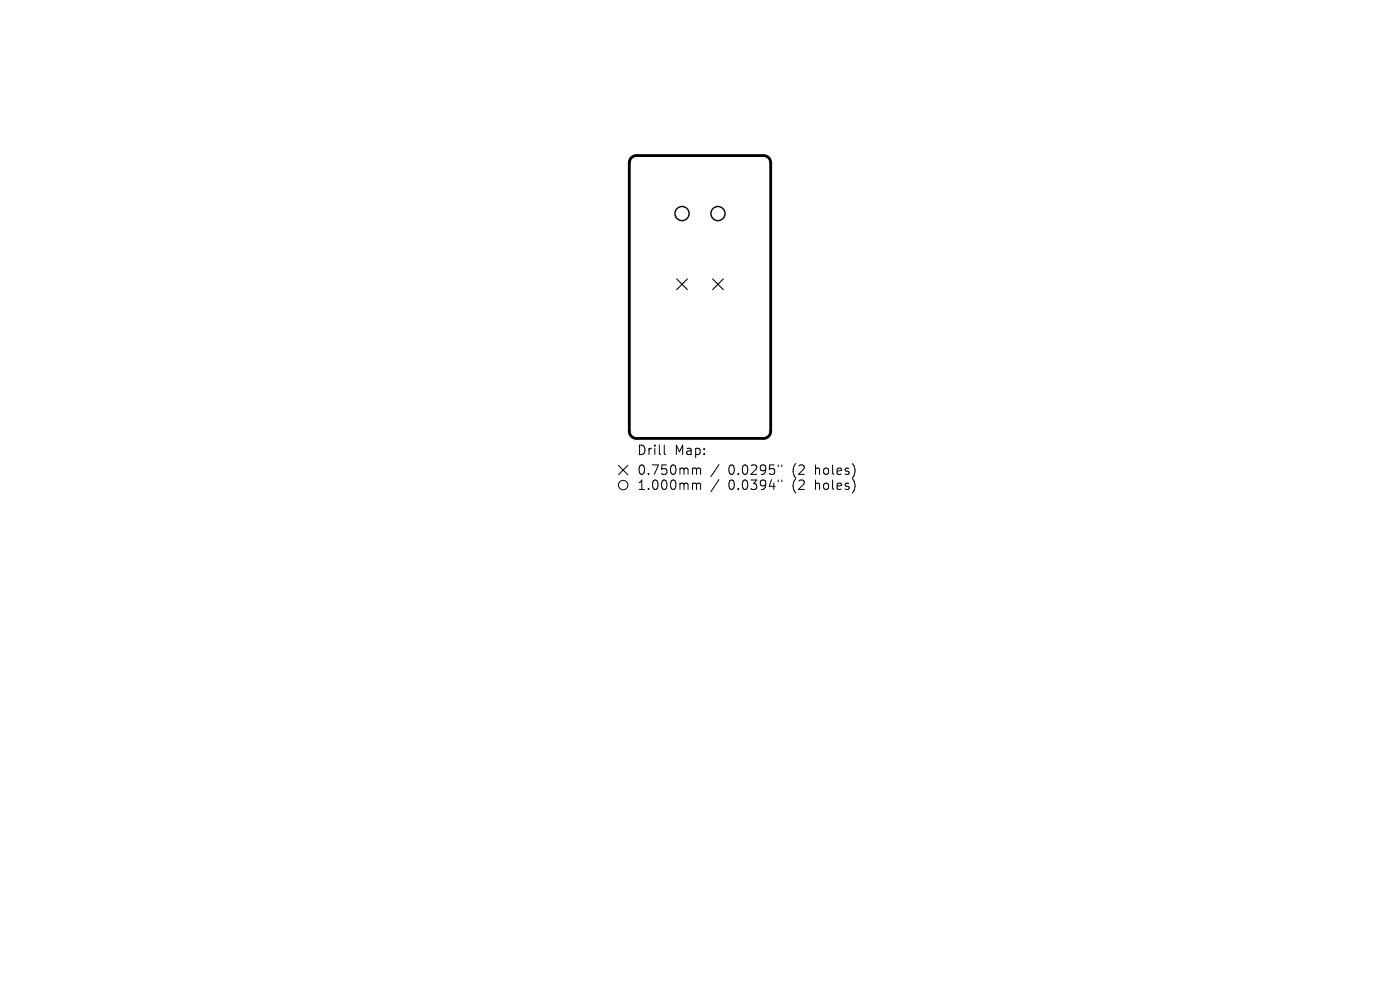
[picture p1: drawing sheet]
<svg xmlns="http://www.w3.org/2000/svg" width="297mm" height="210mm" viewBox="0 0 297 210" stroke-linecap="round" stroke-linejoin="round" font-family="sans-serif">
<defs><g id="words">
<g font-size="2.8">
<text x="135.2" y="96.8">Drill</text>
<text x="135.2" y="101">0.750mm</text>
<text x="143.1" y="96.8">Map:</text>
<text x="154.4" y="101">0.0295&quot;</text>
<text x="168.1" y="101">(2</text>
<text x="172.9" y="101">holes)</text>
<text x="135.2" y="104.2">1.000mm</text>
<text x="154.4" y="104.2">0.0394&quot;</text>
<text x="168.1" y="104.2">(2</text>
<text x="172.9" y="104.2">holes)</text>
</g>
</g></defs>
<path d="M134 33.4l1-.4h27a1.5 1.5 0 0 1 1.5 1.5v57a1.5 1.5 0 0 1-1.5 1.5h-27a1.5 1.5 0 0 1-1.5-1.5v-57l.2-.8z" fill="none" stroke="#000" stroke-width=".6"/>
<path d="M143.6 59.2l2.2 2.2M145.8 59.2l-2.2 2.2M151.2 59.2l2.2 2.2M153.4 59.2l-2.2 2.2" fill="none" stroke="#000" stroke-width=".23"/>
<g fill="none" stroke="#000" stroke-width=".3">
<circle cx="144.7" cy="45.3" r="1.5"/>
<circle cx="152.3" cy="45.3" r="1.5"/>
</g>
<g fill="none" stroke="#000" stroke-width=".21">
<path d="M131.2 98.7l2 2M133.2 98.7l-2 2M140.9 94.4v1.7l.3 .3M147.5 99.3l.3 .3M147.8 99.6v1M147.8 99.6l.3-.3 .4 .1 .1 1.2M152.5 98.5l-1.7 2.6M165.1 98.6v.4M165.9 98.6v.4M181.3 99.2v1.3M147.5 102.5l.3 .3M147.8 102.8v1"/>
<path d="M147.8 102.8l.3-.3 .4 .1 .1 1.2M152.5 101.7l-1.7 2.6M165.1 101.8v.4M165.9 101.8v.4M181.3 102.4v1.3"/>
<circle cx="132.2" cy="102.9" r="1"/>
</g>
<use href="#words"/>
</svg>
